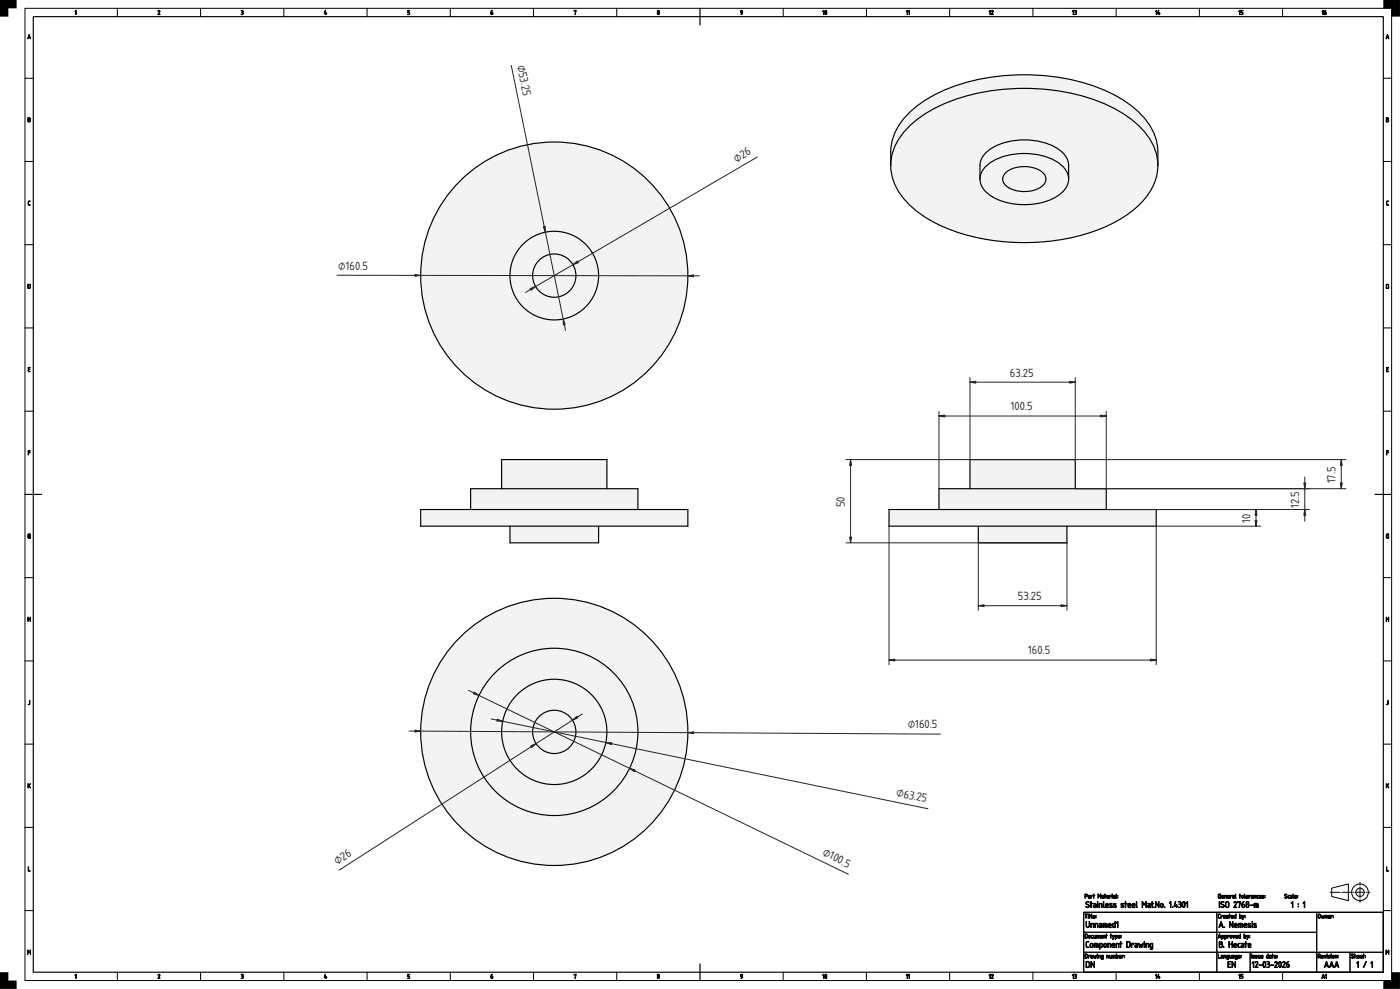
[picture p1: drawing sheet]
<svg xmlns="http://www.w3.org/2000/svg" width="841mm" height="594mm" viewBox="0 0 841 594" stroke-linecap="round" stroke-linejoin="round" font-family="sans-serif">
<defs><g id="words">
<g font-size="6.7" fill="#212529">
<text x="311" y="39" transform="rotate(78 311 39)">⌀53.25</text>
<text x="442" y="98" transform="rotate(-30 442 98)">⌀26</text>
<text x="203" y="162">⌀160.5</text>
<text x="607" y="226">63.25</text>
<text x="607" y="246">100.5</text>
<text x="802" y="290" transform="rotate(-90 802 290)">17.5</text>
<text x="508" y="305" transform="rotate(-90 508 305)">50</text>
<text x="780" y="305" transform="rotate(-90 780 305)">12.5</text>
<text x="751" y="314" transform="rotate(-90 751 314)">10</text>
<text x="611" y="360">53.25</text>
<text x="618" y="393">160.5</text>
<text x="545" y="437">⌀160.5</text>
<text x="538" y="478" transform="rotate(12 538 478)">⌀63.25</text>
<text x="494" y="514" transform="rotate(26 494 514)">⌀100.5</text>
<text x="203" y="519" transform="rotate(-33 203 519)">⌀26</text>
</g>
</g></defs>
<path d="M20 10h811v574h-811zM420 5v10M15 297h10M826 297h10M651 548h180v36h-180zM420 579v10" fill="none" stroke="#000" stroke-width=".7"/>
<g fill="none" stroke="#000" stroke-width=".6">
<path d="M15 5h821v584h-821zM70 5v5M120 5v5M170 5v5M220 5v5M270 5v5M320 5v5M370 5v5M470 5v5M520 5v5M570 5v5M620 5v5"/>
<path d="M670 5v5M720 5v5M770 5v5M15 47h5M831 47h5M15 97h5M831 97h5M15 147h5M831 147h5M15 197h5M831 197h5M15 247h5"/>
<path d="M831 247h5M333 301h.1M15 347h5M831 347h5M15 397h5M831 397h5M15 447h5M831 447h5M15 497h5M831 497h5M800 533l10-2v10l-10-3zM15 547h5"/>
<path d="M651 548h80v12h-80zM651 560h80v12h-80zM731 560h60v12h-60zM731 548h60v12h-60zM791 548h40v24h-40zM831 547h5M651 572h80v12h-80zM731 572h20v12h-20zM751 572h40v12h-40zM791 572h20v12h-20zM811 572h20v12h-20zM70 584v5"/>
<path d="M120 584v5M170 584v5M220 584v5M270 584v5M320 584v5M370 584v5M470 584v5M520 584v5M570 584v5M620 584v5M670 584v5M720 584v5"/>
<path d="M770 584v5"/>
<circle cx="817" cy="536" r="5"/>
<circle cx="817" cy="536" r="2.5"/>
</g>
<g fill="#000" stroke="#000" stroke-width=".6">
<path d="M46 6v3v-2h-1zM95 6l1 1-1 2h1h-1l1-2zM145 6h1v1a1 1 0 0 1 0 1 1 1 0 0 1-1 1 .7 .7 0 0 0 1-1 .7 .7 0 0 0-1-1h1zM195 6v2h1v1l-1-1zM245 6h1h-1v1l1 1v1h-1l1-1-1-1zM345 6h1l-1 3 1-3-1 1zM17 121h1h-1v2h1h-1zM833 121h1h-1v2h1h-1zM17 221h1h-1v1h1h-1v1h1h-1zM833 221h1h-1v1h1h-1v1h1h-1zM17 271h1h-1v1h1h-1v1zM833 271h1h-1v1h1h-1v1z"/>
<path d="M17 321h1h-1v2h1v-1v1h-1zM833 321h1h-1v2h1v-1v1h-1zM17 371v1h1v-1v2v-1h-1v1zM833 371v1h1v-1v2v-1h-1v1zM18 421v2h-1h1zM834 421v2h-1h1zM17 471v1l1-1v1v1l-1-1v1zM833 471v1l1-1v1v1l-1-1v1zM17 521v2h1h-1zM833 521v2h1h-1zM17 571v1l1-1v2v-2l-1 1v-1v2zM833 571v1l1-1v2v-2l-1 1v-1v2z"/>
<path d="M46 585v3v-2h-1zM95 585l1 1-1 2h1h-1l1-2zM145 585h1v1a1 1 0 0 1 0 1 1 1 0 0 1-1 1 .7 .7 0 0 0 1-1 .7 .7 0 0 0-1-1h1zM195 585v2h1v1l-1-1zM245 585h1h-1v1l1 1v1h-1l1-1-1-1zM345 585h1l-1 3 1-3-1 1z"/>
<path d="M295 7l1-1-1 1a.8 .8 0 0 1 1 1 .8 .8 0 0 1 0 1 .8 .8 0 0 1-1-1zM295 8h1z"/>
<path d="M395 8a.5 .5 0 0 0 1 0 .5 .5 0 0 0-1 0zM395 7a.5 .5 0 0 0 1 0 .5 .5 0 0 0-1 0zM395 6h1v1a.9 .9 0 0 1 0 1 .9 .9 0 0 1-1 0z"/>
<path d="M445 6a1.5 1.5 0 0 1 0 3l1-1-1-1zM445 7a.5 .5 0 0 0 1 0 .5 .5 0 0 0-1 0z"/>
<path d="M495 6v3v-2h-1zM496 6v3v-2zM496 6a1.2 1.2 0 0 1 1 1 1.2 1.2 0 0 1-1 2z"/>
<path d="M545 6v3v-2h-1zM546 6v3v-2z"/>
<path d="M595 6v3v-2h-1zM596 6l1 1-1 2h1h-2l1-2z"/>
<path d="M645 6v3v-2h-1zM645 6h1l1 1a1 1 0 0 1 0 1 1.1 1.1 0 0 1-2 1 .7 .7 0 0 0 1-1 .7 .7 0 0 0 0-1z"/>
<path d="M695 6v3v-2h-1zM696 6v2h1l-1 1-1-1z"/>
<path d="M745 6v3v-2h-1zM745 6h2h-1v1l1 1-1 1h-1l1-1-1-1z"/>
<path d="M795 6v3v-2h-1zM796 7v-1v1a.8 .8 0 0 1 1 1 .8 .8 0 0 1-1 1 .8 .8 0 0 1-1-1z"/>
<path d="M17 21l1 2h-1zM18 21l-1 1h1z"/>
<path d="M833 21l1 2h-1zM834 21l-1 1h1z"/>
<path d="M17 71h1v2h-1zM17 72v1h1v-1zM17 71v1h1v-1z"/>
<path d="M833 71h1v2h-1zM833 72v1h1v-1zM833 71v1h1v-1z"/>
<path d="M17 171v2h1v-2zM17 171h1v2h-1z"/>
<path d="M833 171v2h1v-2zM833 171h1v2h-1z"/>
<path d="M652 537v1h1v-1zM652 537h1v1l-1 1v1zM654 539h1zM654 538h1v2l-1-1h1zM655 538h1l-1 2zM657 537l1 1h-1v2zM660 537v1l1-1v3v-2l-1 1v-1v2zM662 539h1zM662 538h1v2l-1-1h1zM664 537v1v2zM665 538l1 1zM665 538h1v1h-1l1 1-1-1zM667 538h1h-1v2zM668 538v2zM669 539h1zM669 538h1v2l-1-1h1zM670 537l1 3z"/>
<path d="M732 537h1l-1 1v1h1v-1v2l-1-1zM734 538l1 1zM734 538h1v1h-1l1 1-1-1zM736 538h1v2l-1-2v2zM738 538v1zM737 538h1v1h-1l1 1-1-1zM739 538h1h-1v2zM741 538h1v2l-2-1h1zM742 537v3zM745 537v1v2zM746 538l1 1v-1zM745 539a1 1 0 0 1 2 0 1 1 0 0 1-2 0zM748 537v3zM749 538v1zM749 538h1v1h-1l1 1-2-1zM750 538h1h-1v2zM752 539h1zM752 538h1v2l-1-1h1zM753 538h1l1 2-1-2-1 2zM755 538h1h-1v1l1 1-1-1zM757 538v1zM757 538h1v1h-1l1 1-2-1zM758 538h1h-1l1 1v1l-1-1h1z"/>
<path d="M772 537h1l-1 1h1a.7 .7 0 0 1 0 1 .7 .7 0 0 1-1 0h1l-1-1zM774 538h1h-1v1l1 1-1-1zM775 539h1zM775 538h1v2l-1-1h1zM777 537v3zM778 538l1 1zM778 538h1v1h-1l1 1-1-1z"/>
<path d="M652 549h1l-1 3v-3zM654 550v2zM655 549v1v2zM656 549v3zM657 550l1 1zM657 550h1v1h-1l1 1-1-1z"/>
<path d="M653 542h1h-1l1 1a1 1 0 0 1 0 2 1.1 1.1 0 0 1-2-1l2 1v-1l-2-1zM655 542l1 1-1 2v-2zM657 544v1h1v-1zM657 543h1v2h-1v-1h1v-1zM659 543v2zM659 542a.5 .5 0 0 1 1 0 .5 .5 0 0 1-1 0zM660 543h2v2v-2h-1l-1 2zM663 542v3zM665 543l-1 1h2l-1-1zM664 543h2v1h-2l2 1h-2zM667 543h1h-1l1 1a.8 .8 0 0 1 0 1 .8 .8 0 0 1-1 0h1l-1-1zM669 543h1h-1l1 1a.8 .8 0 0 1 0 1 .8 .8 0 0 1-1 0h1l-1-1zM674 543h1h-1l1 1a.8 .8 0 0 1 0 1 .8 .8 0 0 1-1 0h1l-1-1zM676 542v1h1h-1v2v-2zM678 543v1h1v-1zM678 543h1v1h-1l1 1h-1zM681 543l-1 1h1v-1zM680 543h2v1h-2l2 1h-2zM683 542v3zM686 542l1 1 2-1v3l-1-3-1 2-1-2v3zM690 544v1h1v-1zM690 543h1v2h-2l1-1h1v-1zM692 542v1h1h-1v2v-2zM694 542l2 2v-2v3l-2-3v3zM698 543l-1 1 1 1v-2zM697 544a1.2 1.2 0 0 1 2 0 1.2 1.2 0 0 1-2 0zM703 542v3v-3h-1zM704 545h1zM706 542v2h1v-1v1v1v-1h-2zM708 542h1v1a1.3 1.3 0 0 1 1 2 1.3 1.3 0 0 1-2 0 .9 .9 0 0 0 1-1 .9 .9 0 0 0-1-1l1-1zM711 542a1.8 1.8 0 0 0 0 3l1-2zM711 542a1.8 1.8 0 0 1 1 1 1.8 1.8 0 0 1-1 2l-1-2zM713 542v3v-3h-1z"/>
<path d="M652 554l1 2v1l1-1 1-2v2l-1 1-2-1zM655 555h2v2v-2h-1l-1 2zM658 555h1l1 2-1-2h-1v2zM661 556v1h1v-1zM660 555h2v2h-2v-1h2l-1-1zM663 555h2v2v-2h-1v2v-2h-1v2zM666 555v1h1v-1zM666 555h1l1 1h-2l2 1h-2zM669 555v2h1v-2zM668 555h2v-1v3h-2zM671 554v3v-3z"/>
<path d="M732 549h1l-1 1v1l1 1-1-1zM733 550h1v2zM735 550l1 1zM735 550h1v1h-1l1 1-1-1zM737 551h1zM737 550h1v2l-1-1h1zM738 549l1 1v2zM740 550l1 1zM740 550h1v1h-1l1 1-1-1zM742 550v1v-1zM741 550h1l1-1v3l-2-1zM745 550v1l1-1zM745 549v1h1v2l-1-1zM746 550l1 1 1-1-1 2z"/>
<path d="M732 542l1 3zM734 542h1h-1l1 1a1 1 0 0 1 0 2 1 1 0 0 1-1-1l1 1v-1l-2-1zM737 542v2v1l1-1v-2zM736 542h2v2v1l-2-1zM741 542h2l-1 3h1h-2l2-3h-1h-1zM744 542h1l-1 3 1-3h-1zM746 542h1l-1 1a1 1 0 0 1 2 0 1.1 1.1 0 0 1-1 2 1 1 0 0 1-1-1zM746 543v2h1v-1zM749 544a.7 .7 0 0 0 1 0 .7 .7 0 0 0-1 0zM749 542a.6 .6 0 0 0 1 0 .6 .6 0 0 0-1 0zM749 542h1v1a1.1 1.1 0 0 1 0 2 1.1 1.1 0 0 1-1 0 1.1 1.1 0 0 1 0-2zM751 544h2zM753 543h3v2l-1-2v2l-1-2-1 2z"/>
<path d="M733 554l2 3-1-1h-1l-1 1zM734 554l-1 2h1zM735 557h1zM739 554l1 2 1-2v3l-2-3v3zM742 555v1h1v-1zM742 555h1v1h-1l1 1h-1zM744 555h2v2v-2h-1v2v-2h-1v2zM748 555v1h1l-1-1zM747 555h2v1h-1l1 1h-2zM750 555h1h-1l1 1a.8 .8 0 0 1 0 1 .8 .8 0 0 1-1 0h1l-1-1zM752 555v2zM752 554a.5 .5 0 0 1 1 0 .5 .5 0 0 1-1 0zM753 555h2h-2l1 1a.8 .8 0 0 1 0 1 .8 .8 0 0 1-1 0h2l-2-1z"/>
<path d="M776 542l1 3-1-3zM780 544v1zM783 542l1 3-1-3z"/>
<path d="M792 549v2h1v-1zM792 549l1 1v2l-1-1zM794 550v1l1-1v1l1-1-1 2v-1l-1 1zM796 550h1v2v-2h-1v2zM798 550l1 1zM798 550h1v1h-1l1 1-1-1zM799 550h1v2z"/>
<path d="M652 573v2h1v-1zM652 573h1v3h-1zM654 574h1h-1v2zM655 575h1zM655 574h1v2l-1-1h1zM657 574v1l1-1v1l1-1-1 2v-1l-1 1zM659 574v2zM660 574h1v2v-2h-1v2zM662 574v1h1v-1zM662 574h1l-1 2h1l-1-1zM665 574h1v2v-2h-1v2zM667 574v1h1v-1v2l-1-1zM668 574a1.2 1.2 0 0 1 2 0 1.2 1.2 0 0 1 0 2l-1-2v2v-2h-1v2zM671 574v1v-1zM671 573v1h1l-1 2-1-1zM673 574v1zM672 574h1v1h-1l1 1-1-1zM674 574h1h-1v2z"/>
<path d="M652 561v2h1v-1zM652 561h1v3h-1zM654 562l1 1v-1zM653 563a1 1 0 0 1 2 0 1 1 0 0 1-2 0zM656 562v1v1v-1zM657 562v1h1v-1v2l-1-1zM659 562a1.2 1.2 0 0 1 1 0 1.2 1.2 0 0 1 0 2v-2v2l-1-2v2zM661 562l1 1zM661 562h1v1h-1l1 1-1-1zM663 562h1v2v-2h-1v2zM664 561l1 1v2zM667 561l1 1h-1v2zM668 562l1 1 1-1-1 2zM670 562v1h1v-1zM670 562a.9 .9 0 0 1 1 1 .9 .9 0 0 1-1 1zM672 562l1 1zM672 562h1v1h-1l1 1-1-1z"/>
<path d="M653 566h1h-1v2l1 1h-2zM655 567v1l1 1v-2zM654 568a1.5 1.5 0 0 1 3 0 1.5 1.5 0 0 1-3 0zM657 567h3v2l-1-2v2l-1-2-1 2zM661 567v2h1v-2zM661 567a1.4 1.4 0 0 1 1 0 1.4 1.4 0 0 1 0 2h-1v1zM664 567l-1 1 1 1v-2zM663 568a1.2 1.2 0 0 1 2 0 1.2 1.2 0 0 1-2 0zM665 567h2v2v-2h-1l-1 2zM668 567v1h1v-1zM668 567h2v1h-2l2 1h-2zM670 567h2v2v-2h-1l-1 2zM673 566v1h1h-1v2v-2zM677 566v3h1l1-3zM677 566h1h1v3h-1h-1zM680 567h1h-1v2zM682 568v1h1v-1zM682 567h1v2h-1v-1h1v-1zM684 567l1 1v-1l1 1 1-1-1 2-1-1v1zM687 567v2zM687 566a.5 .5 0 0 1 1 0 .5 .5 0 0 1-1 0zM688 567h2v2v-2h-1l-1 2zM691 567v2h1v-2zM691 567h2l-1 3h-1h1v-1a1.4 1.4 0 0 1-1-1 1.4 1.4 0 0 1 0-1z"/>
<path d="M732 573v2l1 1h-1zM734 574h1v2l-2-1h1zM735 574h1v2v-2h-1v2zM737 574v1h1v-1zM737 574h1v2h-1h1l-1-1zM739 574v1h1v-1v2l-1-1zM740 574h1v2l-1-1h1zM742 574v1h1v-1zM742 574h1v2h-1h1l-1-1zM744 574l1 1zM744 574h1v1h-1l1 1-1-1z"/>
<path d="M733 561v3v-1h-1zM733 562l-1 1h1zM734 562v1h1v-1zM734 562a.9 .9 0 0 1 1 1 .9 .9 0 0 1-1 1zM736 562v1h1v-1zM736 562a.9 .9 0 0 1 1 1 .9 .9 0 0 1-1 1zM737 562h1v2zM739 562l1 1v-1zM739 563a.9 .9 0 0 1 1 0 .9 .9 0 0 1-1 0zM741 562v1l1-1-1 2zM743 562v1zM742 562h1v1h-1l1 1-1-1zM744 562v1h1v-1zM744 562h1v-1v3l-1-1zM747 562v1h1v-1zM747 561l1 1h1l-1 2-1-1zM749 562l1 1v-1l-1 2z"/>
<path d="M732 566h2l1 2-1 1h-2zM733 567v2h1v-1zM733 566v1h1v-1zM738 566l1 1h1v-1v3v-2h-1l-1 2zM742 567l-1 1h2l-1-1zM741 567h2v1h-2l2 1h-2zM744 567h1a1.1 1.1 0 0 0-1 1 1.1 1.1 0 0 0 1 1 1 1 0 0 1-1 0 1 1 0 0 1 0-2zM746 568v1h1v-1zM746 567h1v2h-1v-1h1v-1zM748 566l1 1-1 2v-2zM750 567v1h1v-1zM750 567h1l1 1h-2l2 1h-2z"/>
<path d="M752 573v3zM753 574h1h-1l1 1v1l-2-1h1zM754 574h1h-1l1 1v1l-1-1h1zM756 574v1h1v-1v2l-1-1zM758 574l1 1zM758 574h1v1h-1l1 1-1-1zM761 574v1h1v-1zM761 574h1v-1v3l-1-1zM763 574h1v2l-2-1h1zM764 573l1 1-1 2zM766 574v1zM766 574h1v1h-1l1 1-2-1z"/>
<path d="M753 578v3v-3h-1zM754 578h2l-2 3h2h-2l1-3h-1zM756 580h2zM759 578a1.8 1.8 0 0 0 1 3v-2zM759 578a1.8 1.8 0 0 1 1 1 1.8 1.8 0 0 1-1 2v-2zM761 578h2v1a1.3 1.3 0 0 1 0 2 1.3 1.3 0 0 1-2 0 .9 .9 0 0 0 1-1 .9 .9 0 0 0-1-1l1-1zM763 580h2zM766 578h1l-1 3h1h-1l1-3h-1zM769 578a1.8 1.8 0 0 0 0 3v-2zM769 578a1.8 1.8 0 0 1 1 1 1.8 1.8 0 0 1-1 2l-1-2zM771 578h1l-1 3h1h-2l2-3h-1h-1zM773 578h1l-1 1a1 1 0 0 1 2 0 1.1 1.1 0 0 1-1 2 1 1 0 0 1-1-1zM773 579v2h1v-1z"/>
<path d="M792 573v1h1v-1zM792 573h1v2v1v-1h-1v1zM794 574l1 1zM794 574h1v1h-1l1 1-1-1zM795 574l1 1 1-1-1 2zM797 574v2zM798 574h1h-1l1 1v1l-1-1h1zM800 574v2zM801 574v1v-1zM800 575a1 1 0 0 1 2 0 1 1 0 0 1-2 0zM802 574h1v2v-2h-1v2z"/>
<path d="M797 578l1 3v-1h-2v1zM797 578l-1 2h1zM800 578l1 3v-1h-2v1zM800 578l-1 2h1zM803 578l1 3v-1h-2v1zM803 578l-1 2h2z"/>
<path d="M812 573h1l-1 1h1a.7 .7 0 0 1 0 1 .7 .7 0 0 1-1 0h1l-1-1zM814 573v1h1v2l-1-2v2zM816 574v1zM816 574h1v1h-1l1 1-2-1zM817 574l1 1zM817 574h1v1h-1l1 1-1-1zM819 573l1 1h-1v2z"/>
<path d="M816 578v3v-3h-1zM821 578l-2 3zM824 578v3v-3h-1z"/>
<path d="M295 586l1-1-1 1a.8 .8 0 0 1 1 0 1 1 0 0 1 0 2 .8 .8 0 0 1-1-1zM295 587h1z"/>
<path d="M395 587a.5 .5 0 0 0 1 0 .5 .5 0 0 0-1 0zM395 586a.5 .5 0 0 0 1 0 .5 .5 0 0 0-1 0zM395 585h1v1a.9 .9 0 0 1 0 1 .9 .9 0 0 1-1 0z"/>
<path d="M445 585a1.5 1.5 0 0 1 0 3l1-1-1-1zM445 586a.5 .5 0 0 0 1 0 .5 .5 0 0 0-1 0z"/>
<path d="M495 585v3v-2h-1zM496 585v3v-2zM496 585a1.2 1.2 0 0 1 1 1 1.2 1.2 0 0 1-1 2z"/>
<path d="M545 585v3v-2h-1zM546 585v3v-2z"/>
<path d="M595 585v3v-2h-1zM596 585l1 1-1 2h1h-2l1-2z"/>
<path d="M645 585v3v-2h-1zM645 585h1l1 1a1 1 0 0 1 0 1 1.1 1.1 0 0 1-2 1 .7 .7 0 0 0 1-1 .7 .7 0 0 0 0-1z"/>
<path d="M653 578v3h1v-3zM652 578h2h1v3h-1h-2zM655 578l2 2v-2v3l-1-3-1 3z"/>
<path d="M695 585v3v-2h-1zM696 585v2h1l-1 1-1-1z"/>
<path d="M738 578h1h-1v1h1h-1v2h1h-1zM740 578l2 2v-2v3l-2-3v3z"/>
<path d="M745 585v3v-2h-1zM745 585h2h-1v1l1 1-1 1h-1l1-1-1-1z"/>
<path d="M795 585l1 3-1-1-1 1zM795 586v1zM797 585v3v-2h-1z"/>
</g>
<path d="M0 0h10v5h-5v5h-5zM831 0h10v10h-5v-5h-5zM0 584h5v5h5v5h-10zM831 589h5v-5h5v10h-10z" fill="#000"/>
<path d="M799 536h24" fill="none" stroke="#000" stroke-width=".6" stroke-dasharray="6 .7 .1 .7" stroke-dashoffset=".2"/>
<path d="M817 542v-12" fill="none" stroke="#000" stroke-width=".6" stroke-dasharray="6 .7 .1 .7" stroke-dashoffset="4.6"/>
<g fill="#f1f3f5">
<path d="M253 306h30v-12h18v-18h64v18h18v12h30v10h-53v10h-54v-10h-53z" fill-rule="evenodd"/>
<path d="M253 306h160v10h-160z" fill-rule="evenodd"/>
<path d="M283 294h100v12h-100z" fill-rule="evenodd"/>
<path d="M301 276h64v18h-64z" fill-rule="evenodd"/>
<path d="M306 316h54v10h-54z" fill-rule="evenodd"/>
</g>
<path d="M301 294v-18h64v18M253 306h160v10h-160zM283 306v-12h100v12M306 316v10h54v-10" fill="none" stroke="#000" stroke-width=".7"/>
<g fill="#f1f3f5">
<path d="M534 306h30v-12h19v-18h63v18h19v12h30v10h-54v10h-53v-10h-54z" fill-rule="evenodd"/>
<path d="M534 306h161v10h-161z" fill-rule="evenodd"/>
<path d="M564 294h101v12h-101z" fill-rule="evenodd"/>
<path d="M583 276h63v18h-63z" fill-rule="evenodd"/>
<path d="M588 316h53v10h-53z" fill-rule="evenodd"/>
</g>
<path d="M583 294v-18h63v18M534 306h161v10h-161zM564 306v-12h101v12M588 316v10h53v-10" fill="none" stroke="#000" stroke-width=".7"/>
<g fill="none" stroke="#212529" stroke-width=".6">
<path d="M583 230h63M583 227v49M646 227v49M564 250h101M564 247v47M665 247v47M508 276h301M511 276v50M806 276v18M646 294h163M784 287v26M534 316v83"/>
<path d="M665 306h122M755 306v10M757 316h-62v83M508 326h133v41M588 326v41M588 364h53M534 396h161"/>
</g>
<g fill="#212529" stroke="#212529" stroke-width=".6">
<path d="M637 363l4 1h-4z"/>
<path d="M588 364l3-1v1z"/>
<path d="M691 396h4l-4 1z"/>
<path d="M534 396h4v1z"/>
<path d="M661 249l4 1h-4z"/>
<path d="M564 250l4-1v1z"/>
<path d="M642 229l4 1h-4z"/>
<path d="M583 230l3-1v1z"/>
<path d="M755 306v4h-1z"/>
<path d="M754 313h1v3z"/>
<path d="M783 290h1v4z"/>
<path d="M784 306v4h-1z"/>
<path d="M806 276v4h-1z"/>
<path d="M805 290h1v4z"/>
<path d="M510 323h2l-1 3z"/>
<path d="M511 276l1 4h-2z"/>
</g>
<g fill="#f1f3f5">
<circle cx="333" cy="440" r="80"/>
<circle cx="333" cy="440" r="50"/>
<circle cx="333" cy="440" r="32"/>
<circle cx="333" cy="440" r="13"/>
</g>
<g fill="none" stroke="#000" stroke-width=".7">
<circle cx="333" cy="440" r="80"/>
<circle cx="333" cy="440" r="50"/>
<circle cx="333" cy="440" r="32"/>
<circle cx="333" cy="440" r="13"/>
</g>
<path d="M281 415l229 110M246 439l319 2M295 432l262 54M350 429l-146 94" fill="none" stroke="#212529" stroke-width=".6"/>
<g fill="#212529" stroke="#212529" stroke-width=".6">
<path d="M413 440h4v1z"/>
<path d="M249 439h4l-4 1z"/>
<path d="M378 462l4 1-1 1z"/>
<path d="M285 416l3 2-4-1z"/>
<path d="M364 446h3v1z"/>
<path d="M299 432l3 1h-4z"/>
<path d="M319 448l3-1-3 2z"/>
<path d="M344 433l3-3v1z"/>
</g>
<g fill="#f1f3f5">
<circle cx="333" cy="166" r="80"/>
<circle cx="333" cy="166" r="27"/>
<circle cx="333" cy="166" r="13"/>
</g>
<g fill="none" stroke="#000" stroke-width=".7">
<circle cx="333" cy="166" r="80"/>
<circle cx="333" cy="166" r="27"/>
<circle cx="333" cy="166" r="13"/>
</g>
<path d="M307 39l33 159M455 94l-139 82M202 165l218 1" fill="none" stroke="#212529" stroke-width=".6"/>
<g fill="#212529" stroke="#212529" stroke-width=".6">
<path d="M249 165h4l-4 1z"/>
<path d="M413 166l4-1v1z"/>
<path d="M326 136h2v3z"/>
<path d="M338 192l2 3h-2z"/>
<path d="M344 159l3-2 1 1z"/>
<path d="M318 173l4-1-3 2z"/>
</g>
<g fill="#f1f3f5">
<path d="M546 68a95 95 0 0 1 58-23 114 114 0 0 1 75 18 37 37 0 0 1 17 36 37 37 0 0 1-19 30 115 115 0 0 1-73 16 96 96 0 0 1-57-21 34 34 0 0 1-12-25 35 35 0 0 1 11-31z" fill-rule="evenodd"/>
<path d="M546 76a95 95 0 0 1 58-22 114 114 0 0 1 75 17 36 36 0 0 1 16 31 40 40 0 0 1-20 28 122 122 0 0 1-83 14 81 81 0 0 1-50-25 30 30 0 0 1 4-43z" fill-rule="evenodd"/>
<path d="M592 92a39 39 0 0 1 40-5 15 15 0 0 1 10 12v9a16 16 0 0 1-13 13 39 39 0 0 1-37-6 11 11 0 0 1-3-7v-10l1-2z" fill-rule="evenodd"/>
<path d="M546 68a95 95 0 0 1 58-23 114 114 0 0 1 75 18 37 37 0 0 1 17 36 36 36 0 0 0-17-28 115 115 0 0 0-80-17 93 93 0 0 0-53 22 33 33 0 0 0-11 23 35 35 0 0 1 11-31z" fill-rule="evenodd"/>
<path d="M592 100a39 39 0 0 1 40-5 14 14 0 0 1 10 15 22 22 0 0 1-20 12 35 35 0 0 1-31-8 10 10 0 0 1 1-14z" fill-rule="evenodd"/>
<path d="M592 92a39 39 0 0 1 40-5 15 15 0 0 1 10 12v9a16 16 0 0 0-12-13 39 39 0 0 0-38 5l-2 4-1 4v-10l1-2z" fill-rule="evenodd"/>
<path d="M604 104a18 18 0 0 1 23 1 6 6 0 0 1-4 9 17 17 0 0 1-20-4l-1-3z" fill-rule="evenodd"/>
</g>
<path d="M535 99a38 38 0 0 1 20-38 120 120 0 0 1 82-14 86 86 0 0 1 50 23 35 35 0 0 1 9 29M535 99a38 38 0 0 0 19 30 119 119 0 0 0 81 15 89 89 0 0 0 51-23 32 32 0 0 0 10-22M535 99a36 36 0 0 1 17-28 115 115 0 0 1 80-17 93 93 0 0 1 53 22 33 33 0 0 1 11 23M589 108v-9a16 16 0 0 1 12-12 39 39 0 0 1 38 5l2 4 1 2v10M589 108a17 17 0 0 0 13 13 39 39 0 0 0 36-6l3-4 1-3M589 108a16 16 0 0 1 12-13 39 39 0 0 1 38 5l2 4 1 4M604 104a18 18 0 0 1 23 1 6 6 0 0 1-4 9 17 17 0 0 1-20-4l-1-3z" fill="none" stroke="#000" stroke-width=".7"/>
<use href="#words"/>
</svg>
